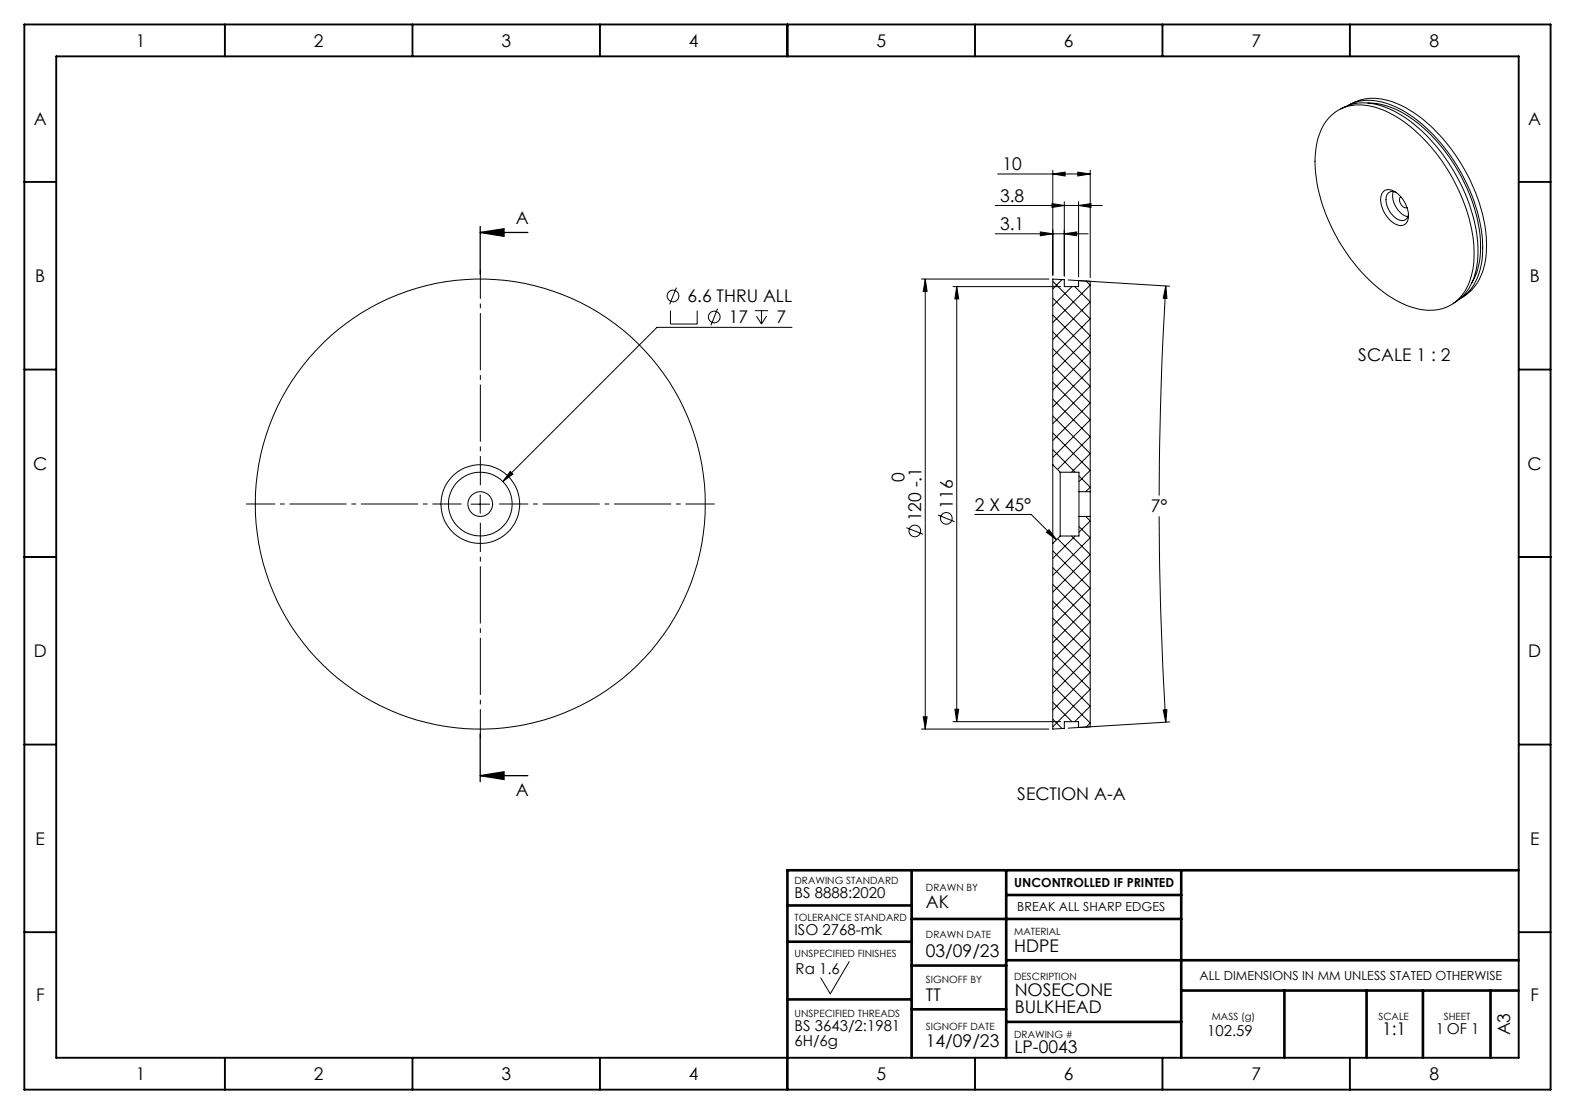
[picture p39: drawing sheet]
<svg xmlns="http://www.w3.org/2000/svg" width="420mm" height="297mm" viewBox="0 0 420 297" stroke-linecap="round" stroke-linejoin="round" font-family="sans-serif">
<defs><g id="words">
<g font-size="4.7">
<text x="36.2" y="12.4">1</text>
<text x="83.7" y="12.4">2</text>
<text x="133.7" y="12.4">3</text>
<text x="183.7" y="12.4">4</text>
<text x="233.7" y="12.4">5</text>
<text x="283.7" y="12.4">6</text>
<text x="333.7" y="12.4">7</text>
<text x="381.2" y="12.4">8</text>
<text x="9" y="33.4">A</text>
<text x="407.5" y="33.4">A</text>
<text x="267.3" y="45.4">10</text>
<text x="266.7" y="53.8">3.8</text>
<text x="137.6" y="59.8">A</text>
<text x="266.7" y="61.3">3.1</text>
<text x="9.4" y="75.2">B</text>
<text x="407.9" y="75.2">B</text>
<text x="183.4" y="80.6">6.6 THRU ALL</text>
<text x="194.3" y="86.2">17</text>
<text x="207.1" y="86.2">7</text>
<text x="362.2" y="96.2">SCALE 1 : 2</text>
<text x="8.9" y="125.2">C</text>
<text x="407.4" y="125.2">C</text>
<text x="241.2" y="128.4" transform="rotate(-90 241.2 128.4)">0</text>
<text x="254.1" y="135.6" transform="rotate(-90 254.1 135.6)">116</text>
<text x="260" y="136.1">2 X 45°</text>
<text x="306.9" y="136.6">7°</text>
<text x="245.7" y="139" transform="rotate(-90 245.7 139)">120 -.1</text>
<text x="9" y="175.2">D</text>
<text x="407.5" y="175.2">D</text>
<text x="137.6" y="212.2">A</text>
<text x="271.3" y="213.2">SECTION A-A</text>
<text x="9.5" y="225.2">E</text>
<text x="408" y="225.2">E</text>
<text x="246.9" y="242.1">AK</text>
<text x="246.9" y="255">03/09/23</text>
<text x="270.4" y="253.9">HDPE</text>
<text x="9.6" y="266.9">F</text>
<text x="246.9" y="266.8">TT</text>
<text x="270.6" y="265.7">NOSECONE</text>
<text x="408.1" y="266.9">F</text>
<text x="270.6" y="270.2">BULKHEAD</text>
<text x="368.5" y="275.9">1:1</text>
<text x="246.9" y="279.2">14/09/23</text>
<text x="270.5" y="280.7">LP-0043</text>
<text x="402.7" y="276.1" transform="rotate(-90 402.7 276.1)">A3</text>
<text x="36.2" y="287.9">1</text>
<text x="83.7" y="287.9">2</text>
<text x="133.7" y="287.9">3</text>
<text x="183.7" y="287.9">4</text>
<text x="233.7" y="287.9">5</text>
<text x="283.7" y="287.9">6</text>
<text x="333.7" y="287.9">7</text>
<text x="381.2" y="287.9">8</text>
</g>
<g font-size="4">
<text x="211.9" y="239.4">BS 8888:2020</text>
<text x="211.9" y="249.2">ISO 2768-mk</text>
<text x="212.2" y="259.8">Ra 1.6</text>
<text x="211.9" y="274.9">BS 3643/2:1981</text>
<text x="382.9" y="275.7">1 OF 1</text>
<text x="211.9" y="278.9">6H/6g</text>
<text x="321.9" y="276.2">102.59</text>
</g>
<g font-size="3.3">
<text x="270.4" y="236.5">UNCONTROLLED IF PRINTED</text>
<text x="271.3" y="242.9">BREAK ALL SHARP EDGES</text>
<text x="319.9" y="261.3">ALL DIMENSIONS IN MM UNLESS STATED OTHERWISE</text>
</g>
<g font-size="2.7">
<text x="211.9" y="235.7">DRAWING STANDARD</text>
<text x="246.9" y="237.6">DRAWN BY</text>
<text x="211.9" y="245.5">TOLERANCE STANDARD</text>
<text x="246.9" y="250.2">DRAWN DATE</text>
<text x="270.4" y="249.2">MATERIAL</text>
<text x="211.9" y="255">UNSPECIFIED FINISHES</text>
<text x="246.9" y="262.2">SIGNOFF BY</text>
<text x="270.4" y="261.3">DESCRIPTION</text>
<text x="211.9" y="271.2">UNSPECIFIED THREADS</text>
<text x="246.9" y="274.5">SIGNOFF DATE</text>
<text x="323.1" y="271.9">MASS (g)</text>
<text x="367.6" y="271.9">SCALE</text>
<text x="385" y="271.9">SHEET</text>
<text x="270.4" y="276.7">DRAWING #</text>
</g>
</g></defs>
<g fill="none" stroke="#000" stroke-width=".5">
<path d="M6.5 6.5h407v284h-407zM15 15h390v267h-390zM60 6.5v8.5M110 6.5v8.5M160 6.5v8.5M210 6.5v8.5M260 6.5v8.5M310 6.5v8.5M360 6.5v8.5M6.5 48.5h8.5M405 48.5h8.5M6.5 98.5h8.5"/>
<path d="M405 98.5h8.5M6.5 148.5h8.5M405 148.5h8.5M6.5 198.5h8.5M405 198.5h8.5M6.5 248.5h8.5M405 248.5h8.5M60 282v8.5M110 282v8.5M160 282v8.5M210 282v8.5M260 282v8.5"/>
<path d="M310 282v8.5M360 282v8.5"/>
</g>
<g fill="none" stroke="#000" stroke-width=".7">
<path d="M243.1 232v50M268.3 232v50M268.3 238.6h46.7M315 232v50M405 232h-195v50M210 241.4h33.1M210 251.1h33.1M243.1 245h71.9M243.1 257.4h25.2M268.3 256h136.7M210 266.4h33.1M243.1 269.1h25.2"/>
<path d="M268.3 272.4h46.7M315 264.1h90M342.5 264.1v17.9M364.4 264.1v17.9M379.4 264.1v17.9M397.5 264.1v17.9"/>
</g>
<g fill="none" stroke="#000" stroke-width=".27">
<path d="M354.6 31.1a11.7 11.7 0 0 1 12.2-2.5 34.8 34.8 0 0 1 17 13.4 45.9 45.9 0 0 1 9.3 25.6 15.5 15.5 0 0 1-5.7 13.4 13.2 13.2 0 0 1-12.3 .5 40.2 40.2 0 0 1-18.1-17.2 42.1 42.1 0 0 1-6.2-23.3 16 16 0 0 1 3.8-9.9zM357.5 29a13.7 13.7 0 0 1 13.2 .1 41.9 41.9 0 0 1 18.3 19 38.4 38.4 0 0 1 4.8 22.9 13.1 13.1 0 0 1-6.3 9.9M359.4 28.1a13.5 13.5 0 0 1 12.6 .3 42.1 42.1 0 0 1 18.9 20.1 37.8 37.8 0 0 1 4.2 21.7 13 13 0 0 1-5.9 9.6M360.1 27.8a13.8 13.8 0 0 1 13 .1 40.7 40.7 0 0 1 17.6 17.7 38.9 38.9 0 0 1 5.4 23.9 13.2 13.2 0 0 1-6.2 9.8M364.8 27.5a22 22 0 0 1 14.1 6 46.2 46.2 0 0 1 15.9 31.2 19.2 19.2 0 0 1-2.3 10.8M265.4 54.8h28.6M266 46.4h24.7M280.5 54.3l3.3 .5-3.3 .5zM280.7 46.4l3.3-.5v1zM280.7 45.4v28M283.8 53.8v19.8M287.4 45.9l3.3 .5-3.3 .5z"/>
<path d="M287.6 54.8l3.3-.5v1zM287.6 53.8v20M290.7 45.4v28.6M368.9 51.1a2.6 2.6 0 0 1 3.5 .3 7.6 7.6 0 0 1 3 7.5 2.33 2.33 0 0 1-3.8 .5 7.6 7.6 0 0 1-3.2-7.4zM371.5 51.1a5.9 5.9 0 0 0 3.9 6.7M372.3 51.3a1.87 1.87 0 0 0-2.2 .2 1.87 1.87 0 0 0-.5 2.1 5.9 5.9 0 0 0 4.3 5.2 1.67 1.67 0 0 0 1.7-1.8M373.6 52.5a1.93 1.93 0 0 0 1.3 2.9l.3-.1M180.4 76.7l-1.8 4.4M245.7 74.4h34M246.7 74.4v120M246.7 74.4l.5 3.3h-1zM254.1 76.4h28.7"/>
<path d="M255.1 76.4v116M255.1 76.4l.6 3.3h-1.1zM265.4 62.3h24.8M277.4 61.8l3.3 .5-3.3 .6zM280.7 75l10 10-10 10M280.7 79.5l10 10-10 10M283.2 74.5l-2.5 2.5M283.8 62.3l3.3-.5v1.1zM284.8 74.6l27.1 1.7M285.9 76.4l-5.2 5.1M286.6 76.4l4.1 4.1-10 10M289.6 74.9l1.1 1.1-10 10"/>
<path d="M310.9 76.2l.3 3.3h-1zM310.9 76.2l-1.2 23.3-.6 32.6M178.8 82.8v3.6h7.1v-3.6M191.3 82.3l-1.7 4.4M201.3 82.8h3.5M201.7 84.3l1.4 2.1M203.1 82.8v3.6M204.4 84.3l-1.3 2.1M211.2 87.3h-36l-41.1 41.1M280.7 84l10 10-10 10M280.7 88.5l10 10-10 10M280.7 93l10 10-10 10"/>
<path d="M280.7 97.4l10 10.1-10 9.9M280.7 101.9l10 10-10 10.1M280.7 106.4l10 10-8.7 8.8M280.7 110.9l10 10-4.9 5M280.7 115.4l10 10-3 3M280.7 119.9l6 6M125.6 134.4h5M128.1 131.9v5M136.1 125.7l.7 .7-2.7 2zM250.1 137.3l4.5 1.8M260 137.2h15l6.7 6.7M280.7 123.9v21"/>
<path d="M280.7 123.9v-49.5l3.1 .2v1.8h3.8v-1.6l3.1 .2v56.1M280.7 123.9l2 2M282.7 125.9v17M282.7 125.9h5v5.2M287.7 131.1v6.6M287.7 137.7h3M287.7 131.1h3M287.7 137.7v5.2h-5M287.7 126.9l3 3-1.2 1.2M289.5 137.7l1.2 1.2-3 3M290.7 131.1v6.6M290.7 137.7v56.1l-3.1 .2v-1.6h-3.8v1.8l-3.1 .2v-49.5"/>
<path d="M309.1 137.7l.5 27.4 1.3 27.4M241.7 140.7l4.5 1.7M279 141.9l.8-.7 1.9 2.7zM280.7 146.9l10 9.9-10 10M280.7 151.3l10 10-10 10M280.7 155.8l10 10-10 10M282 143.6l8.7 8.8-10 9.9M282.7 142.9l-2 2M285.8 142.9l4.9 4.9-10 10.1M286.7 142.9l-6 6M287.7 140.4l3 3-10 10M280.7 160.3l10 10-10 10"/>
<path d="M280.7 164.8l10 10-10 10M280.7 169.3l10 10-10 10M280.7 173.8l10 10-10 10M280.7 178.3l10 10-4.1 4.1M245.7 194.4h34M246.2 191.1h1l-.5 3.3zM254.1 192.4h28.7M254.6 189.1h1.1l-.6 3.3zM280.7 182.8l10 10-1.1 1M280.7 191.7l2.5 2.5M280.7 187.3l5.2 5.1M310.2 189.3l1-.1-.3 3.3z"/>
<path d="M311.9 192.5l-27.1 1.6M226.4 256.4l-5 8.6-2.5-4.3"/>
<circle cx="179.5" cy="78.9" r="1.55"/>
<circle cx="190.5" cy="84.5" r="1.55"/>
<circle cx="128.1" cy="134.4" r="3.3"/>
<circle cx="128.1" cy="134.4" r="10.5"/>
<circle cx="128.1" cy="134.4" r="8.5"/>
<circle cx="128.1" cy="134.4" r="60"/>
<circle cx="252.3" cy="138.2" r="1.56"/>
<circle cx="243.9" cy="141.6" r="1.55"/>
</g>
<path d="M128.1 62l6.3-1v2zM128.1 62h12.7M128.1 60.4v12.7M128.1 195.7v12.7M128.1 206.8l6.3-1v2zM128.1 206.8h12.7" fill="none" stroke="#000" stroke-width=".35"/>
<path d="M123.1 134.4h-57.5M128.1 129.4v-57.5M128.1 139.4v57.5M133.1 134.4h57.5" fill="none" stroke="#000" stroke-width=".27" stroke-dasharray="15.2 1.3 1.3 1.3" stroke-dashoffset="7.4" stroke-linecap="butt"/>
<g fill="#000">
<path d="M280.5 54.3l3.3 .5-3.3 .5zM287.6 54.8l3.3-.5v1z"/>
<path d="M128.1 62l6.3-1v2zM128.1 206.8l6.3-1v2z"/>
<path d="M255.1 76.4l.6 3.3h-1.1zM254.6 189.1h1.1l-.6 3.3zM246.7 74.4l.5 3.3h-1zM246.2 191.1h1l-.5 3.3z"/>
<path d="M136.1 125.7l-2 2.7 2.7-2zM310.9 76.2l.3 3.3h-1zM310.2 189.3l1-.1-.3 3.3zM277.4 61.8l3.3 .5-3.3 .6zM283.8 62.3l3.3-.5v1.1zM280.7 46.4l3.3-.5v1zM287.4 45.9l3.3 .5-3.3 .5zM279 141.9l.8-.7 1.9 2.7z"/>
</g>
<use href="#words"/>
</svg>
